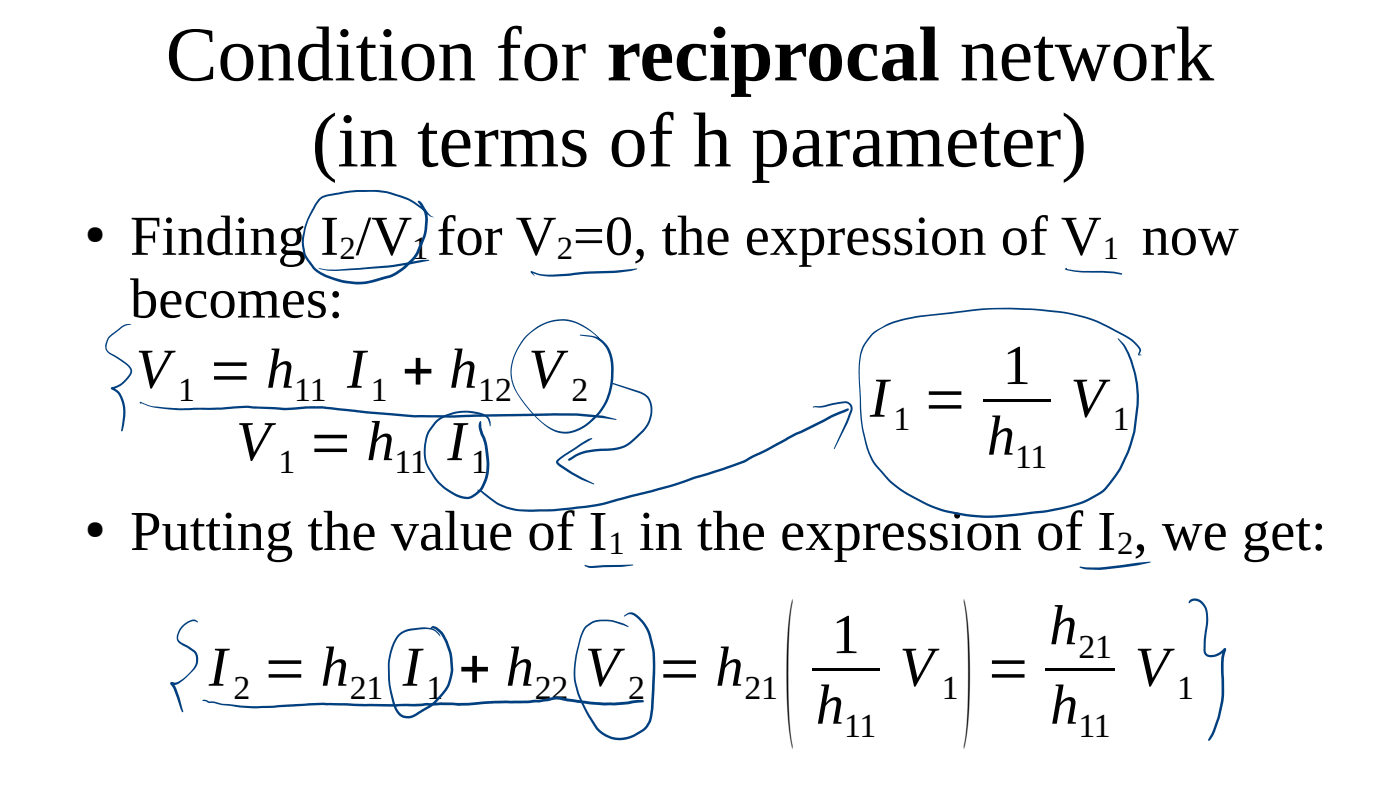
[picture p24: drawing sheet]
<svg xmlns="http://www.w3.org/2000/svg" width="280mm" height="158mm" viewBox="0 0 280 158" stroke-linecap="round" stroke-linejoin="round" font-family="sans-serif">
<defs><g id="words">
<g font-size="27.4">
<text x="156.8" y="143.2">(</text>
<text x="192.4" y="143.2">)</text>
</g>
<g font-size="15.5">
<text x="33.2" y="16.1">Condition for reciprocal network</text>
<text x="62.3" y="33.3">(in terms of h parameter)</text>
</g>
<g font-size="11.3">
<text x="26" y="50.9">Finding I /V for V =0, the expression of V</text>
<text x="228.3" y="50.9">now</text>
<text x="26" y="63.5">becomes:</text>
<text x="27.2" y="77.5">V = h</text>
<text x="69.4" y="77.5">I + h</text>
<text x="105.7" y="77.5">V</text>
<text x="200.6" y="76.8">1</text>
<text x="174" y="83.3">I =</text>
<text x="214.1" y="83.3">V</text>
<text x="47.2" y="92">V = h</text>
<text x="89.5" y="92">I</text>
<text x="197.4" y="90.9">h</text>
<text x="26" y="109.9">Putting the value of I in the expression of I , we get:</text>
<text x="166.3" y="130.5">1</text>
<text x="209.9" y="128.8">h</text>
<text x="41.8" y="137.1">I = h</text>
<text x="80.5" y="137.1">I + h</text>
<text x="117" y="137.1">V = h</text>
<text x="179.9" y="137.1">V</text>
<text x="197.2" y="137.1">=</text>
<text x="226.9" y="137.1">V</text>
<text x="163.2" y="144.7">h</text>
<text x="210" y="144.7">h</text>
</g>
<g font-size="6.8">
<text x="35.6" y="80.2">1</text>
<text x="58.8" y="80.2">11</text>
<text x="74.2" y="80.2">1</text>
<text x="95.7" y="80.2">12</text>
<text x="114.3" y="80.2">2</text>
<text x="178.7" y="85.9">1</text>
<text x="222.6" y="85.9">1</text>
<text x="55.7" y="94.6">1</text>
<text x="78.9" y="94.6">11</text>
<text x="94.2" y="94.6">1</text>
<text x="203" y="93.5">11</text>
<text x="215.7" y="131.4">21</text>
<text x="46.7" y="139.7">2</text>
<text x="70" y="139.7">21</text>
<text x="85.3" y="139.7">1</text>
<text x="107" y="139.7">22</text>
<text x="125.6" y="139.7">2</text>
<text x="148.9" y="139.7">21</text>
<text x="188.4" y="139.7">1</text>
<text x="235.4" y="139.7">1</text>
<text x="168.8" y="147.3">11</text>
<text x="215.7" y="147.3">11</text>
</g>
<g font-size="6.5">
<text x="67.9" y="51.8">2</text>
<text x="82.4" y="51.8">1</text>
<text x="111.3" y="51.8">2</text>
<text x="220.6" y="51.8">1</text>
<text x="121.7" y="110.8">1</text>
<text x="223.5" y="110.8">2</text>
</g>
<g font-size="5.1">
<text x="17" y="48.3">●</text>
<text x="17" y="107.3">●</text>
</g>
</g></defs>
<g fill="#000">
<path d="M196.7 79.8h13.5v.5h-13.5z" fill-rule="evenodd"/>
<path d="M162.5 133.5h13.5v.6h-13.5z" fill-rule="evenodd"/>
<path d="M209.2 133.5h13.8v.6h-13.8z" fill-rule="evenodd"/>
</g>
<g fill="#004080">
<path d="M63.7 53.6h.2a12.2 12.2 0 0 0 4.3 .2 136.7 136.7 0 0 0 13.6-1.4h.3a9.8 9.8 0 0 1 3.7-.5l.1 .1-.2 .1a78 78 0 0 1-15 1.9h-1.3a12.1 12.1 0 0 1-5.6-.3z"/>
<path d="M106.1 54.4l.2-.2 .1 .1 .5 .9z"/>
<path d="M106.2 54.2l.2 .2v.1l-.3-.1z"/>
<path d="M106.2 54.2h.2a10 10 0 0 0 5.6 .6l5-.5 5.6-.2 4.8-.4-1.2 .5-2.3 .3-6.9 .3-4.9 .4a11 11 0 0 1-5.8-.7l-.2-.1z"/>
<path d="M213 53.7l.3-.1 .1 .1-.2 .1v-.1a24.7 24.7 0 0 0 7.3 .4l2.3 .2 1.5 .3 .2 .2-.2 .1a34.4 34.4 0 0 0-6.7-.4l-2.7-.2-1.7-.3z"/>
<path d="M21.9 67.2l2-1.6a2.39 2.39 0 0 1 2.4-.8 3.7 3.7 0 0 0-2.2 1l-1.7 1.3a2.95 2.95 0 0 0-1.1 2.4 1.5 1.5 0 0 0 1.1 1.2l2.8 1.8a1.97 1.97 0 0 1 1.2 2 5.6 5.6 0 0 1-3.9 3.3v-.3h.2a3.4 3.4 0 0 1 2.1 2.7 9.3 9.3 0 0 1-.4 6l-.2-.1a10 10 0 0 0-.1-6.5 2.73 2.73 0 0 0-1.7-1.7l-.2-.3 .3-.2a5.2 5.2 0 0 0 3.6-3.3l-.3-.6-.7-.7-2.8-1.8a1.91 1.91 0 0 1-1-2.8z"/>
<path d="M28 80.4l2.7 .8a41.2 41.2 0 0 0 8.1 .3h5.4l5.1-.4 4.4 .2a29.1 29.1 0 0 0 7.6-.1h3.2l8.9 1 9.5 .8h7.1l16.1-.3a101.7 101.7 0 0 1 14.5 .4l2.6 .7v.1a73.8 73.8 0 0 0-17.1-.7l-16.1 .3-7.2-.1-9.5-.7-8.8-1h-3.2a28.2 28.2 0 0 1-7.7 .1l-4.1-.3a105.8 105.8 0 0 1-11.7 .5 32.7 32.7 0 0 1-8.1-.8l-1.6-.8 .2 .3h-.2z"/>
<path d="M105.3 67a9.3 9.3 0 0 1 9.9-2.7 13.9 13.9 0 0 1 4.4 3l1.3 1.4-1.4-1.3a10 10 0 0 0-8.4-3.2 10.7 10.7 0 0 0-8.7 11.3 11.5 11.5 0 0 0 3.2 5.9 12.1 12.1 0 0 0 6 4.7 7.3 7.3 0 0 0 7.1-2.7l1.6-1.9a12.8 12.8 0 0 0 1.9-9 5.2 5.2 0 0 0-4.5-5.2l-1.8-.3h1.8a5.1 5.1 0 0 1 4.8 4.6 13.4 13.4 0 0 1-2.1 10.6 10.3 10.3 0 0 1-7.1 4.5 7.5 7.5 0 0 1-5.6-2.7 19.1 19.1 0 0 1-5.4-7.8 10.5 10.5 0 0 1 3-9.2z"/>
<path d="M122.4 76.6l.2-.1 5.4 1.7a3.6 3.6 0 0 1 2.5 4.3 6.2 6.2 0 0 1-2 4l-2.1 2a8.4 8.4 0 0 1-6.2 1.6 10.3 10.3 0 0 0-6.4 2l-.2-.2a9.3 9.3 0 0 1 6.6-2.2 8.2 8.2 0 0 0 5.9-1.5l2.2-2a5.2 5.2 0 0 0 1-6.8l-1.4-.8z"/>
<path d="M111.5 91.9l4.6-3.2 1.5-.9 .7-.3 .1 .3-5.4 3.3-1.2 1-.2 .2 .1 .2 1.3 .9a32.8 32.8 0 0 0 5.8 3.3l-.1 .1a25.7 25.7 0 0 1-6.7-3.5l-.2-.1a.75 .75 0 0 1-.6-.6 .75 .75 0 0 1 .3-.7z"/>
<path d="M63.9 39.6l.5-.4 1.1-.3a34.4 34.4 0 0 1 9.7-.9 16.6 16.6 0 0 1 10 4.1l1 1 .6 .3-.8-.2-1.4-1.2a17.2 17.2 0 0 0-11.3-3.6 33.1 33.1 0 0 0-7.7 .8 2.47 2.47 0 0 0-1.9 1.2 14.1 14.1 0 0 0-2.9 8.4 4.8 4.8 0 0 0 1.2 3.4l.9 1.2a12 12 0 0 0 7.2 2.8 11.2 11.2 0 0 0 5.8-.7l2-.5a12.4 12.4 0 0 0 5.4-4.6 12.4 12.4 0 0 0 1.7-6.4l-.2-1.6-1.3-2.1a.46 .46 0 0 1 .5-.1 .46 .46 0 0 1 .4 .3l1 2.1a9.5 9.5 0 0 1-.3 4.7l-1.5 3.7a12 12 0 0 1-6.4 4.7l-1.7 .5a14.2 14.2 0 0 1-12.9-2.5l-1.1-1.5a6.9 6.9 0 0 1-1-5.3 17.4 17.4 0 0 1 3.4-7.3z"/>
<path d="M87.1 84.1a9.7 9.7 0 0 1 10.4-.9l.5 .8 .1 1.2-.3-.7a2.08 2.08 0 0 0-2-1.7 9.2 9.2 0 0 0-8.6 1.8 8.1 8.1 0 0 0-1.2 9l.8 1.3a9.9 9.9 0 0 0 6.8 4.4 4.6 4.6 0 0 0 2.9-2.6 8.8 8.8 0 0 0 .8-4.8 12.9 12.9 0 0 0-.8-4.4 4.2 4.2 0 0 1-.6-3.2l.2-.1 .2 .1a5.2 5.2 0 0 0 .8 3.2 14.8 14.8 0 0 1 .7 4.7 8.3 8.3 0 0 1-1.9 6.2 3.5 3.5 0 0 1-4.7 .8 11.6 11.6 0 0 1-5.4-5.2 8.3 8.3 0 0 1 .5-8.9z"/>
<path d="M95.4 97.8l.2 .2a.68 .68 0 0 1 1 .2l2.4 1.9a12.4 12.4 0 0 0 8.2 1.7 80.5 80.5 0 0 0 13-1.2l5.9-1.7a78.7 78.7 0 0 0 11.6-3.2l6.8-2.2 4.3-1.5 10.4-5.5 7-3.5 3.4-1.4a.31 .31 0 0 1 .1 .4 .31 .31 0 0 1-.3 .2l-3 1.2-6 3.1-1 .4-10 5.3a35.8 35.8 0 0 1-6.2 2.2l-6.3 2.1a106.4 106.4 0 0 1-12.1 3.3l-5.7 1.4a85.5 85.5 0 0 1-12.3 1.1 12.7 12.7 0 0 1-8-1.9l-2.6-2.1-.6-.2z"/>
<path d="M162.6 81.3l.4-.1 1.8-.2 3.2-.7a1.96 1.96 0 0 1 2 .3 1.51 1.51 0 0 1 .3 1.9l-.8 2.1-2.6 5.2v-.4l2.3-5 .8-2.3a1.09 1.09 0 0 0-1.1-1.5l-4.5 .9h-1.8z"/>
<path d="M174.4 66.7a18.9 18.9 0 0 1 4.8-2.6l4.1-.9 6.9-.8a74.2 74.2 0 0 1 25.1 .4l1.4 .4a41.9 41.9 0 0 1 9.5 4.5 4.2 4.2 0 0 1 2 2.4l-.4 .8h.5l-.4 .1a.24 .24 0 0 1-.3 0 .24 .24 0 0 1 0-.3l.3-.7a7.7 7.7 0 0 0-4-3.3 31.9 31.9 0 0 0-15.5-4.5 67.3 67.3 0 0 0-18.2 .5 54 54 0 0 0-8.9 1.2 16.2 16.2 0 0 0-6 2.4 8.5 8.5 0 0 0-3.3 7.5l.1 3.9a46.1 46.1 0 0 0 .6 8l.6 2.7a11 11 0 0 0 3.1 5.7 21.3 21.3 0 0 0 8.3 6.1 30.2 30.2 0 0 0 13.3 2.8 118.7 118.7 0 0 0 14.4-1.7 17.8 17.8 0 0 0 8.6-3.8l2.1-2.8a26.7 26.7 0 0 0 2.9-22.6 11.1 11.1 0 0 0-2.5-4.4l.2-.1a8.1 8.1 0 0 1 2.7 4.4 26.9 26.9 0 0 1-3.3 23.5 10.3 10.3 0 0 1-5.2 4.5 32.9 32.9 0 0 1-9.4 2.5l-3.6 .4a37.1 37.1 0 0 1-16.8-.8 30.4 30.4 0 0 1-10.5-6l-1.5-1.7a10.9 10.9 0 0 1-3.1-5.9l-.6-2.8-.3-1.9-.2-6.1a19.1 19.1 0 0 1 .5-8.3l.6-1z"/>
<path d="M116.9 113l.1-.1 1.4 .2 8.2-.3v.2a25.8 25.8 0 0 1-5.9 .4l-2.8 .1z"/>
<path d="M216 113.2l1 .2a32.8 32.8 0 0 0 8.6-.7l4.2-.4h.3v.1a67 67 0 0 1-9.3 1.4l-1.7 .1a8 8 0 0 1-3.1-.4l-.1-.1z"/>
<path d="M36.5 125a2.65 2.65 0 0 1 2.7-1.1l.4 .4-.1 .1-.4-.2a3.1 3.1 0 0 0-3.1 1.9l-.1 .4a1.39 1.39 0 0 0 .9 2.2l2.2 1.3a3 3 0 0 1-.6 4.4 7.3 7.3 0 0 1-3.5 2.5h-.5l-.3-.3 .2-.3 .7 .1a7.2 7.2 0 0 0 3.9-3.2 2.74 2.74 0 0 0-.1-2.8l-1.9-1.2a1.88 1.88 0 0 1-1.6-1.9l.5-1.4z"/>
<path d="M34.2 136.4h.4l.4 .7a23.6 23.6 0 0 1 1.7 5.1l-.2 .2-.1-.1-.3-.5-1.4-4.1-.6-1z"/>
<path d="M40.6 139.9l3.8 .7 2.3 .2a37.3 37.3 0 0 0 8.1 .2l9.8-.6 14.5 .3h3.8l5.2-.3 5.5 .1 5.4-.4 6.7-.1 2-.1 3.7-.7 6.7 1 4 .2a12.9 12.9 0 0 0 4.4-.4l2.1-.1 .2 .3-.2 .2-5.8 .6-4.8-.2-6.6-1-3.5 .6-2.2 .2h-6.7l-5.4 .4-5.4-.1-9.1 .3-14.5-.3-9.5 .6a34.1 34.1 0 0 1-8.1-.3l-2.7-.3-1.6-.4h-.9l-.6-.3-.6-.1-.1-.1z"/>
<path d="M79.7 126.8a4.4 4.4 0 0 1 2.8-1.2 7.9 7.9 0 0 1 4.2 .1h.1a2.26 2.26 0 0 1 1.2 1.5l-.2-.2a3.2 3.2 0 0 0-3.6-1.2l-1.6 .2a4 4 0 0 0-3.8 3.1 13.2 13.2 0 0 0-.8 6.7 21.5 21.5 0 0 0 1.4 5.9 2.44 2.44 0 0 0 4 .7l2.4-1.4a11.9 11.9 0 0 0 3.8-4.7l.4-1.7a12 12 0 0 0-1.6-7.4l-.7-.9-.6-.5-.6-.2a.2 .2 0 0 1-.3-.1 .2 .2 0 0 1 .2-.3h.4a3.2 3.2 0 0 1 2.1 1.7 12.5 12.5 0 0 1 1.6 7.8 8.3 8.3 0 0 1-3 5.4l-1.1 1.1-2.5 1.5a2.96 2.96 0 0 1-4.9-.8 20.1 20.1 0 0 1-1-11.8l.7-1.8z"/>
<path d="M117.1 125.1a5 5 0 0 1 4.5-1.2l1 .1 1.9 .6 1.2 .6-.1 .1-2.9-1a5.6 5.6 0 0 0-5.3 1 6.1 6.1 0 0 0-1.4 3.3 15.4 15.4 0 0 0-.5 8.7 23.9 23.9 0 0 0 4.7 8.8 6.1 6.1 0 0 0 7.8 0 4 4 0 0 0 2-3.2 89.7 89.7 0 0 0 .4-13 10.8 10.8 0 0 0-1.6-4.9l-1.1-1.3a2.72 2.72 0 0 0-1.6-.9h-.4l-.9 .4v-.1l.7-.5 .6-.2a2.43 2.43 0 0 1 1.9 1 8.2 8.2 0 0 1 2.2 3.5 16.6 16.6 0 0 1 .9 6.1l-.4 8.9a5.3 5.3 0 0 1-3.5 5.2 6.2 6.2 0 0 1-8.2-1.7 22.3 22.3 0 0 1-4.2-9.8 23.4 23.4 0 0 1 2-10.1z"/>
<path d="M237.9 120a2.16 2.16 0 0 1 3.2 1.1 8 8 0 0 1 .3 5.3l-.3 3.7 .2 .4a1.55 1.55 0 0 0 2 .2l1.6-1.1 .2 .1v.3a3.3 3.3 0 0 1-4 1l-.4-.9 .2-3.8a8.5 8.5 0 0 0 0-4.8 1.95 1.95 0 0 0-2.7-1.2l-.3 .3-.2-.1z"/>
<path d="M244.8 129.7l.3-.1 .1 .2a11.8 11.8 0 0 0-.4 5.9v3.9a21.7 21.7 0 0 1-2.7 8.2v.1a.24 .24 0 0 1-.4 .2 .25 .25 0 0 1 0-.5l.4-.5a22.1 22.1 0 0 0 2.2-7.6v-3.8a12 12 0 0 1 .4-5.9v.1z"/>
<circle cx="34.4" cy="136.6" r=".28"/>
<circle cx="245" cy="129.8" r=".26"/>
</g>
<use href="#words"/>
</svg>
